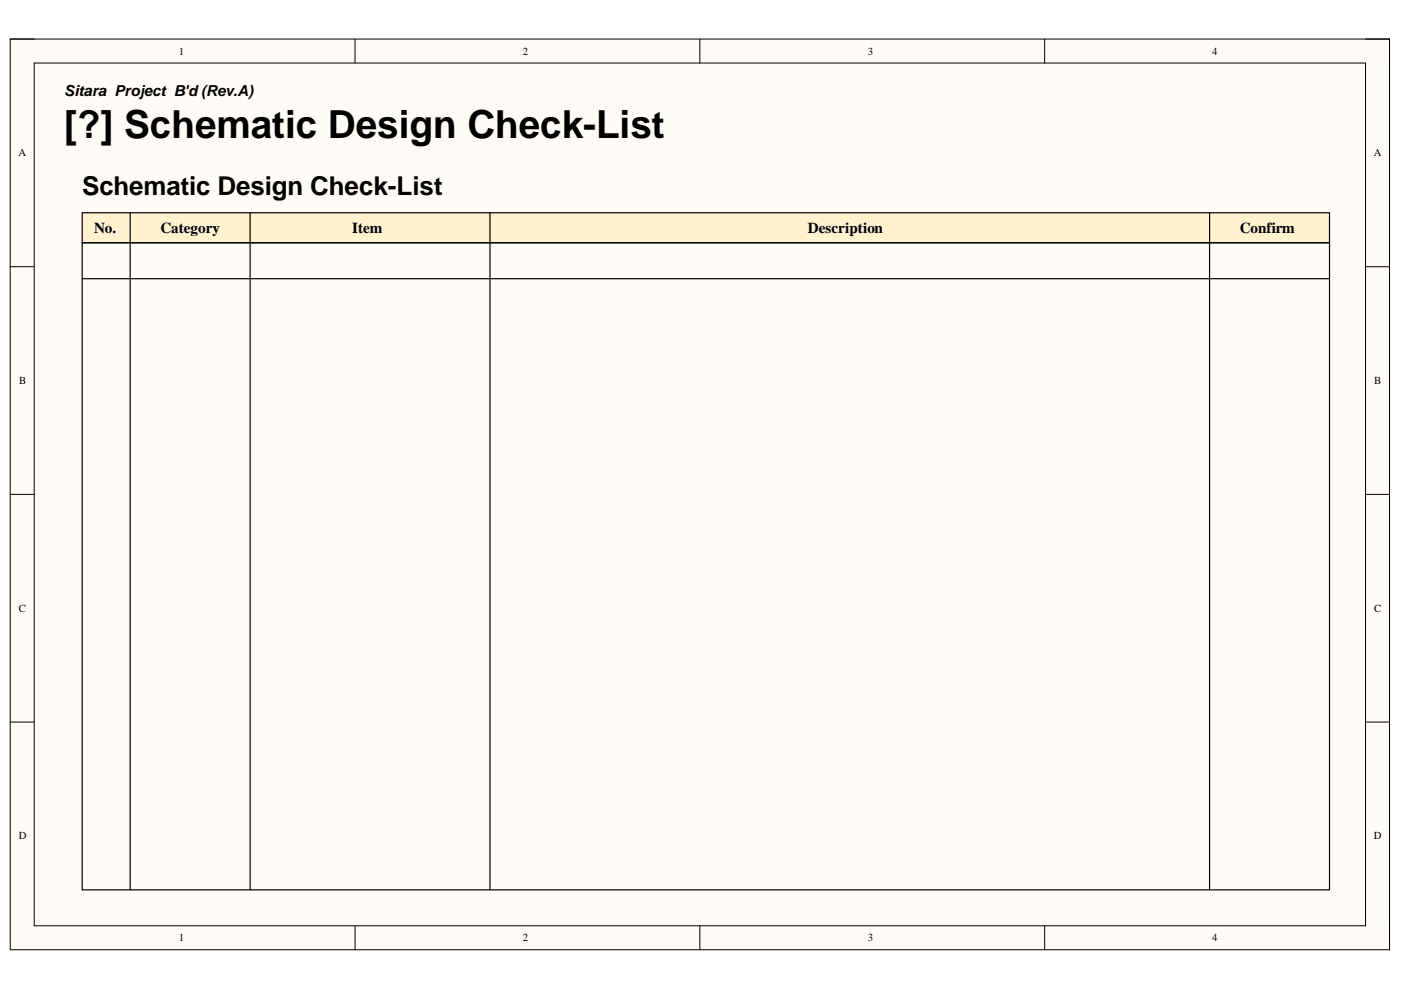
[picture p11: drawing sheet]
<svg xmlns="http://www.w3.org/2000/svg" width="297mm" height="210mm" viewBox="0 0 297 210" stroke-linecap="round" stroke-linejoin="round" font-family="sans-serif">
<defs><g id="words">
<text font-size="8.2" x="13.6" y="29.3">[?] Schematic Design Check-List</text>
<text font-size="5.5" x="17.4" y="41.4">Schematic Design Check-List</text>
<g font-size="3.2">
<text x="13.6" y="20.3">Sitara Project B'd (Rev.A)</text>
<text x="20" y="49.5">No.</text>
<text x="34" y="49.5">Category</text>
<text x="74.7" y="49.5">Item</text>
<text x="171.3" y="49.5">Description</text>
<text x="262.8" y="49.5">Confirm</text>
</g>
<g font-size="2.3">
<text x="37.9" y="11.6">1</text>
<text x="110.8" y="11.6">2</text>
<text x="184" y="11.6">3</text>
<text x="257" y="11.6">4</text>
<text x="3.9" y="33.1">A</text>
<text x="291.3" y="33.1">A</text>
<text x="4.1" y="81.4">B</text>
<text x="291.3" y="81.4">B</text>
<text x="4" y="129.7">C</text>
<text x="291.3" y="129.7">C</text>
<text x="4" y="177.9">D</text>
<text x="291.3" y="177.9">D</text>
<text x="37.9" y="199.6">1</text>
<text x="110.8" y="199.6">2</text>
<text x="184" y="199.6">3</text>
<text x="257" y="199.6">4</text>
</g>
</g></defs>
<path d="M2.2 8.3h292.4v193.1h-292.4z" fill-rule="evenodd" fill="#fffcf8"/>
<path d="M2.2 8.3h292.4v193.1h-292.4z" fill="none" stroke="#000" stroke-width=".21"/>
<path d="M7.3 13.4h282.2v182.9h-282.2z" fill-rule="evenodd" fill="#fffcf8"/>
<g fill="none" stroke="#000" stroke-width=".21">
<path d="M2.2 8.3h5.1M7.3 13.4h282.2v182.9h-282.2zM75.3 8.3v5.1M148.4 8.3v5.1M221.5 8.3v5.1M289.5 8.3h5.1v5.1M2.2 56.6h5.1M289.5 56.6h5.1M2.2 104.8h5.1M289.5 104.8h5.1M2.2 153.1h5.1M289.5 153.1h5.1"/>
<path d="M75.3 196.3v5.1M148.4 196.3v5.1M221.5 196.3v5.1M294.6 196.3v5.1"/>
</g>
<path d="M17.4 45.1h264.5v6.4h-264.5z" fill-rule="evenodd" fill="#fff2cc"/>
<path d="M17.4 45.1h264.5v6.4h-264.5zM17.4 51.5h264.5v137.2h-264.5zM17.4 59.1h264.5M27.6 45.1v143.6M53 45.1v143.6M103.9 45.1v143.6M256.5 45.1v143.6" fill="none" stroke="#000" stroke-width=".25"/>
<use href="#words"/>
</svg>
